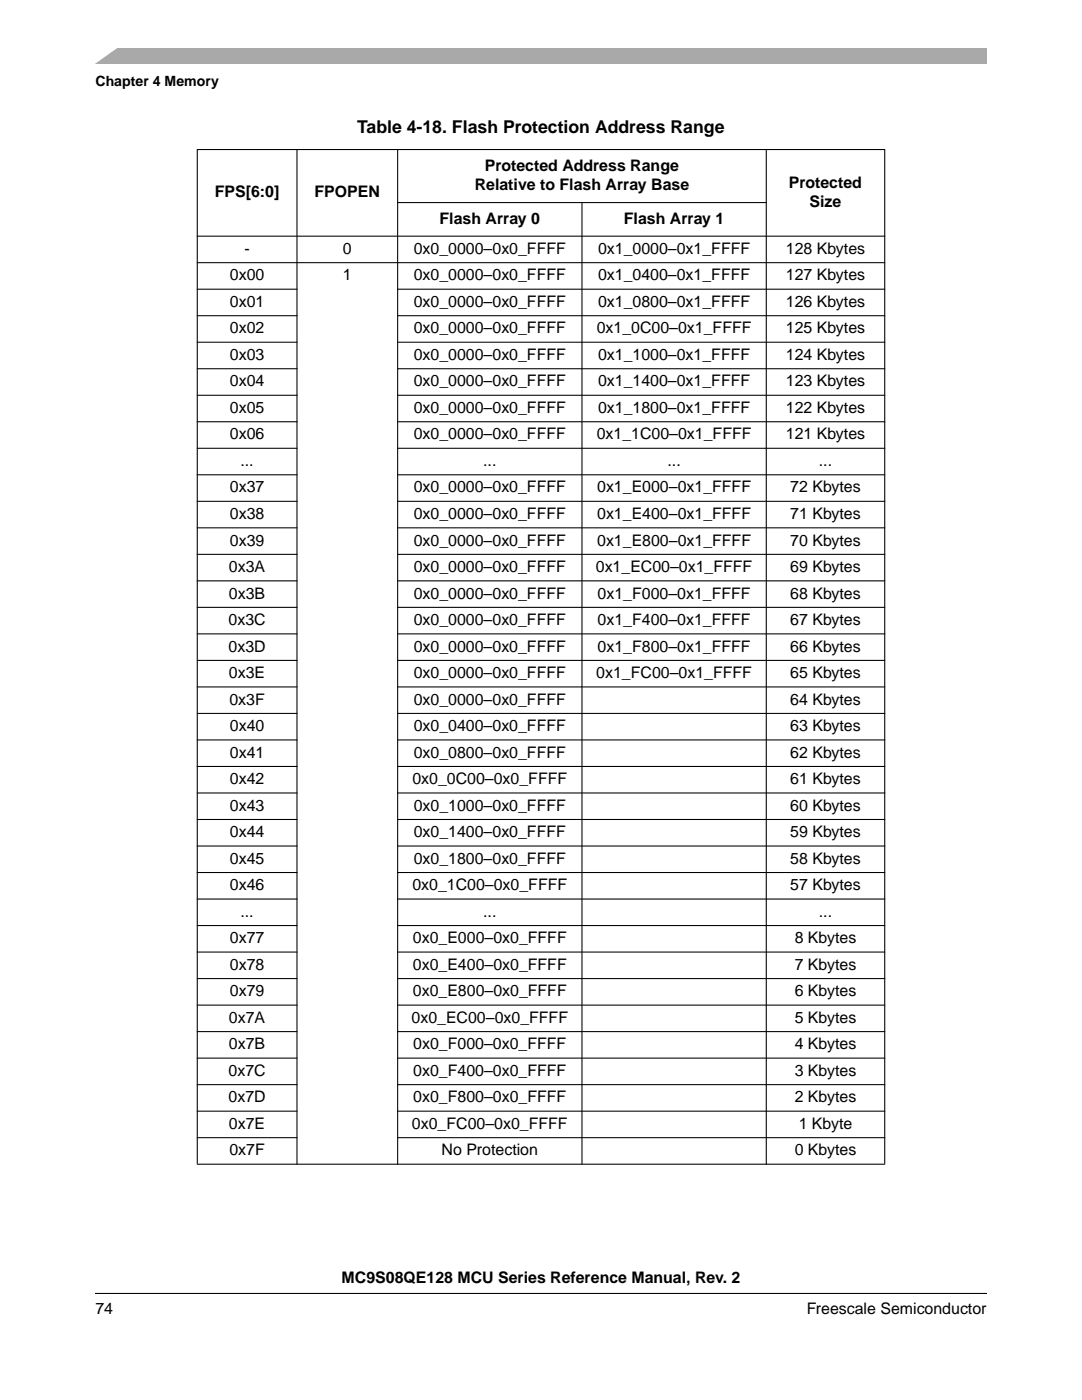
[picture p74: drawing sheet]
<svg xmlns="http://www.w3.org/2000/svg" width="216mm" height="279mm" viewBox="0 0 216 279" stroke-linecap="round" stroke-linejoin="round" font-family="sans-serif">
<defs><g id="words">
<text font-size="3.5" x="71.3" y="26.6">Table 4-18. Flash Protection Address Range</text>
<g font-size="3.2">
<text x="96.7" y="34.1">Protected Address Range</text>
<text x="42.9" y="39.4">FPS[6:0]</text>
<text x="62.8" y="39.4">FPOPEN</text>
<text x="94.7" y="38">Relative to Flash Array Base</text>
<text x="157.4" y="37.4">Protected</text>
<text x="161.5" y="41.3">Size</text>
<text x="87.7" y="44.7">Flash Array 0</text>
<text x="124.5" y="44.7">Flash Array 1</text>
<text x="48.8" y="50.7">-</text>
<text x="68.4" y="50.7">0</text>
<text x="82.6" y="50.7">0x0_0000–0x0_FFFF</text>
<text x="119.3" y="50.7">0x1_0000–0x1_FFFF</text>
<text x="156.8" y="50.7">128 Kbytes</text>
<text x="45.9" y="56">0x00</text>
<text x="68.4" y="56">1</text>
<text x="82.6" y="56">0x0_0000–0x0_FFFF</text>
<text x="119.3" y="56">0x1_0400–0x1_FFFF</text>
<text x="156.8" y="56">127 Kbytes</text>
<text x="45.9" y="61.2">0x01</text>
<text x="82.6" y="61.2">0x0_0000–0x0_FFFF</text>
<text x="119.3" y="61.2">0x1_0800–0x1_FFFF</text>
<text x="156.8" y="61.2">126 Kbytes</text>
<text x="45.9" y="66.5">0x02</text>
<text x="45.9" y="71.8">0x03</text>
<text x="82.6" y="66.5">0x0_0000–0x0_FFFF</text>
<text x="82.6" y="71.8">0x0_0000–0x0_FFFF</text>
<text x="119.1" y="66.5">0x1_0C00–0x1_FFFF</text>
<text x="119.3" y="71.8">0x1_1000–0x1_FFFF</text>
<text x="156.8" y="71.8">124 Kbytes</text>
<text x="156.8" y="66.5">125 Kbytes</text>
<text x="45.9" y="77.1">0x04</text>
<text x="82.6" y="77.1">0x0_0000–0x0_FFFF</text>
<text x="119.3" y="77.1">0x1_1400–0x1_FFFF</text>
<text x="156.8" y="77.1">123 Kbytes</text>
<text x="45.9" y="82.4">0x05</text>
<text x="82.6" y="82.4">0x0_0000–0x0_FFFF</text>
<text x="119.3" y="82.4">0x1_1800–0x1_FFFF</text>
<text x="156.8" y="82.4">122 Kbytes</text>
<text x="45.9" y="87.7">0x06</text>
<text x="82.6" y="87.7">0x0_0000–0x0_FFFF</text>
<text x="119.1" y="87.7">0x1_1C00–0x1_FFFF</text>
<text x="156.8" y="87.7">121 Kbytes</text>
<text x="48" y="93">...</text>
<text x="96.4" y="93">...</text>
<text x="133.2" y="93">...</text>
<text x="163.4" y="93">...</text>
<text x="45.9" y="98.3">0x37</text>
<text x="82.6" y="98.3">0x0_0000–0x0_FFFF</text>
<text x="119.2" y="98.3">0x1_E000–0x1_FFFF</text>
<text x="157.7" y="98.3">72 Kbytes</text>
<text x="45.9" y="103.6">0x38</text>
<text x="82.6" y="103.6">0x0_0000–0x0_FFFF</text>
<text x="119.2" y="103.6">0x1_E400–0x1_FFFF</text>
<text x="157.7" y="103.6">71 Kbytes</text>
<text x="45.9" y="108.9">0x39</text>
<text x="82.6" y="108.9">0x0_0000–0x0_FFFF</text>
<text x="119.2" y="108.9">0x1_E800–0x1_FFFF</text>
<text x="157.7" y="108.9">70 Kbytes</text>
<text x="45.7" y="114.2">0x3A</text>
<text x="45.7" y="119.5">0x3B</text>
<text x="82.6" y="114.2">0x0_0000–0x0_FFFF</text>
<text x="82.6" y="119.5">0x0_0000–0x0_FFFF</text>
<text x="118.9" y="114.2">0x1_EC00–0x1_FFFF</text>
<text x="119.2" y="119.5">0x1_F000–0x1_FFFF</text>
<text x="157.7" y="114.2">69 Kbytes</text>
<text x="157.7" y="119.5">68 Kbytes</text>
<text x="45.6" y="124.7">0x3C</text>
<text x="82.6" y="124.7">0x0_0000–0x0_FFFF</text>
<text x="119.2" y="124.7">0x1_F400–0x1_FFFF</text>
<text x="157.7" y="124.7">67 Kbytes</text>
<text x="45.6" y="130">0x3D</text>
<text x="82.6" y="130">0x0_0000–0x0_FFFF</text>
<text x="119.2" y="130">0x1_F800–0x1_FFFF</text>
<text x="157.7" y="130">66 Kbytes</text>
<text x="45.7" y="135.3">0x3E</text>
<text x="82.6" y="135.3">0x0_0000–0x0_FFFF</text>
<text x="119" y="135.3">0x1_FC00–0x1_FFFF</text>
<text x="157.7" y="135.3">65 Kbytes</text>
<text x="45.8" y="140.6">0x3F</text>
<text x="82.6" y="140.6">0x0_0000–0x0_FFFF</text>
<text x="157.7" y="140.6">64 Kbytes</text>
<text x="45.9" y="145.9">0x40</text>
<text x="82.6" y="145.9">0x0_0400–0x0_FFFF</text>
<text x="157.7" y="145.9">63 Kbytes</text>
<text x="45.9" y="151.2">0x41</text>
<text x="82.6" y="151.2">0x0_0800–0x0_FFFF</text>
<text x="157.7" y="151.2">62 Kbytes</text>
<text x="45.9" y="156.5">0x42</text>
<text x="45.9" y="161.8">0x43</text>
<text x="82.3" y="156.5">0x0_0C00–0x0_FFFF</text>
<text x="82.6" y="161.8">0x0_1000–0x0_FFFF</text>
<text x="157.7" y="156.5">61 Kbytes</text>
<text x="157.7" y="161.8">60 Kbytes</text>
<text x="45.9" y="167.1">0x44</text>
<text x="82.6" y="167.1">0x0_1400–0x0_FFFF</text>
<text x="157.7" y="167.1">59 Kbytes</text>
<text x="45.9" y="172.4">0x45</text>
<text x="82.6" y="172.4">0x0_1800–0x0_FFFF</text>
<text x="157.7" y="172.4">58 Kbytes</text>
<text x="45.9" y="177.7">0x46</text>
<text x="82.3" y="177.7">0x0_1C00–0x0_FFFF</text>
<text x="157.7" y="177.7">57 Kbytes</text>
<text x="48" y="183">...</text>
<text x="96.4" y="183">...</text>
<text x="163.4" y="183">...</text>
<text x="45.9" y="188.2">0x77</text>
<text x="82.4" y="188.2">0x0_E000–0x0_FFFF</text>
<text x="158.6" y="188.2">8 Kbytes</text>
<text x="45.9" y="193.5">0x78</text>
<text x="82.4" y="193.5">0x0_E400–0x0_FFFF</text>
<text x="158.6" y="193.5">7 Kbytes</text>
<text x="45.9" y="198.8">0x79</text>
<text x="82.4" y="198.8">0x0_E800–0x0_FFFF</text>
<text x="158.6" y="198.8">6 Kbytes</text>
<text x="45.7" y="204.1">0x7A</text>
<text x="45.7" y="209.4">0x7B</text>
<text x="82.1" y="204.1">0x0_EC00–0x0_FFFF</text>
<text x="82.5" y="209.4">0x0_F000–0x0_FFFF</text>
<text x="158.6" y="204.1">5 Kbytes</text>
<text x="158.6" y="209.4">4 Kbytes</text>
<text x="45.6" y="214.7">0x7C</text>
<text x="82.5" y="214.7">0x0_F400–0x0_FFFF</text>
<text x="158.6" y="214.7">3 Kbytes</text>
<text x="45.6" y="220">0x7D</text>
<text x="82.5" y="220">0x0_F800–0x0_FFFF</text>
<text x="158.6" y="220">2 Kbytes</text>
<text x="45.7" y="225.3">0x7E</text>
<text x="82.2" y="225.3">0x0_FC00–0x0_FFFF</text>
<text x="159.4" y="225.3">1 Kbyte</text>
<text x="45.8" y="230.6">0x7F</text>
<text x="88.1" y="230.6">No Protection</text>
<text x="158.6" y="230.6">0 Kbytes</text>
<text x="68.2" y="256.1">MC9S08QE128 MCU Series Reference Manual, Rev. 2</text>
<text x="19" y="262.3">74</text>
<text x="161" y="262.3">Freescale Semiconductor</text>
</g>
<text font-size="2.8" x="19" y="17.2">Chapter 4 Memory</text>
</g></defs>
<path d="M19 9.5h177.8v3.2h-177.8z" fill="#a7a9ac"/>
<g fill="#fff">
<path d="M17.1 9.2h6.8l-5.3 3.8h-1.5z"/>
<path d="M19.1 258.1h177.7z"/>
</g>
<path d="M19 257.2h177.8v2.3h-177.8z" fill="#fff"/>
<path d="M19.1 258.1h177.7" fill="none" stroke="#000" stroke-width=".21"/>
<g fill="#000" stroke="#000" stroke-width=".21">
<path d="M39.3 29.8h137.3zM39.3 57.7h20zM79.3 40.4h73.7zM39.3 47.1h137.3zM39.3 52.4h137.3zM79.3 57.7h97.3zM39.3 63h20zM39.3 68.3h20zM39.3 73.6h20zM39.3 78.9h20zM79.3 63h97.3zM79.3 68.3h97.3z"/>
<path d="M79.3 73.6h97.3zM79.3 78.9h97.3zM39.3 84.2h20zM39.3 89.5h20zM39.3 94.8h20zM79.3 84.2h97.3zM79.3 89.5h97.3zM79.3 94.8h97.3zM39.3 100h20zM39.3 105.3h20zM39.3 110.6h20zM39.3 115.9h20z"/>
<path d="M79.3 100h97.3zM79.3 105.3h97.3zM79.3 110.6h97.3zM79.3 115.9h97.3zM39.3 121.2h20zM39.3 126.5h20zM39.3 131.8h20zM39.3 137.1h20zM79.3 121.2h97.3zM79.3 126.5h97.3zM79.3 131.8h97.3zM79.3 137.1h97.3z"/>
<path d="M39.3 142.4h20zM39.3 147.7h20zM39.3 153h20zM39.3 158.3h20zM79.3 142.4h97.3zM79.3 147.7h97.3zM79.3 153h97.3zM79.3 158.3h97.3zM39.3 163.5h20zM39.3 168.8h20zM39.3 174.1h20zM39.3 179.4h20z"/>
<path d="M79.3 163.5h97.3zM79.3 168.8h97.3zM79.3 174.1h97.3zM79.3 179.4h97.3zM39.3 184.7h20zM39.3 190h20zM39.3 195.3h20zM79.3 184.7h97.3zM79.3 190h97.3zM79.3 195.3h97.3zM39.3 200.6h20zM39.3 205.9h20z"/>
<path d="M39.3 211.2h20zM39.3 216.5h20zM79.3 200.6h97.3zM79.3 205.9h97.3zM79.3 211.2h97.3zM79.3 216.5h97.3zM39.4 29.9v202.4zM59.3 29.8v202.6zM39.3 221.8h20zM39.3 227h20zM79.3 29.8v202.6zM116.1 40.3v192.1z"/>
<path d="M152.9 29.8v202.6zM176.5 29.9v202.4zM79.3 221.8h97.3zM79.3 227h97.3zM39.3 232.3h137.3z"/>
</g>
<use href="#words"/>
</svg>
